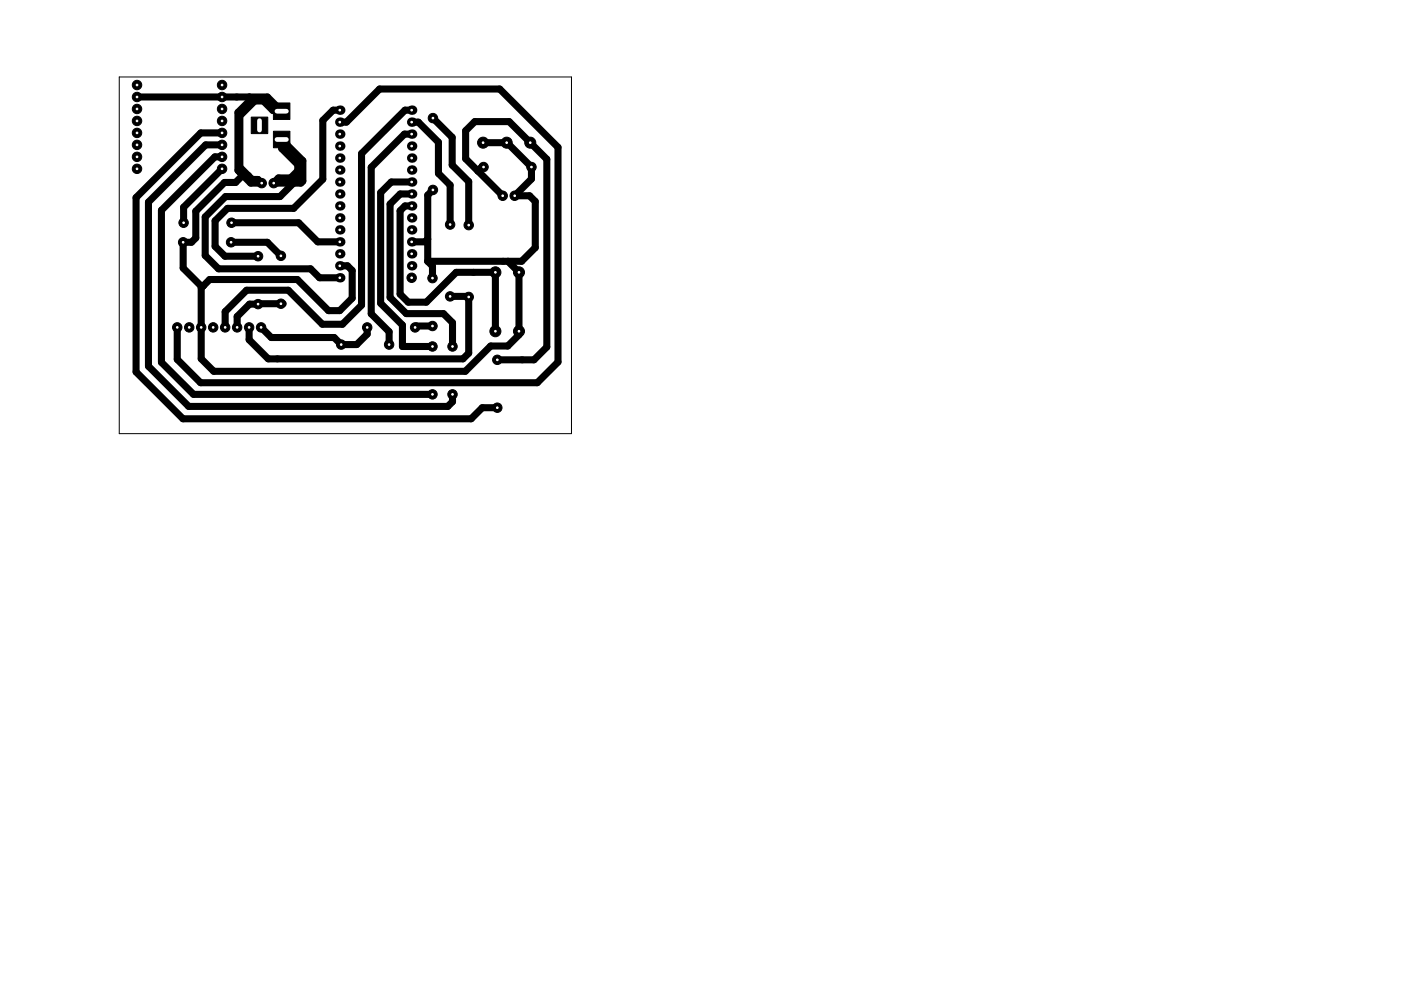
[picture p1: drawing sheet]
<svg xmlns="http://www.w3.org/2000/svg" width="297mm" height="210mm" viewBox="0 0 297 210" stroke-linecap="round" stroke-linejoin="round" font-family="sans-serif">
<path d="M25.3 16.3h95.9v75.7h-95.9z" fill="none" stroke="#000" stroke-width=".21"/>
<g fill="#000" stroke="#000" stroke-width=".21">
<path d="M53.3 24.8h3.5v3.5h-3.5zM58 27.8h3.5v3.5h-3.5zM58 21.8h3.5v3.5h-3.5z"/>
<circle cx="29" cy="18" r="1"/>
<circle cx="47.1" cy="18" r="1"/>
<circle cx="29" cy="25.7" r="1"/>
<circle cx="29" cy="23.1" r="1"/>
<circle cx="29" cy="30.7" r="1"/>
<circle cx="29" cy="33.3" r="1"/>
<circle cx="29" cy="20.6" r="1"/>
<circle cx="29" cy="28.2" r="1"/>
<circle cx="29" cy="35.8" r="1"/>
<circle cx="47.1" cy="20.6" r="1"/>
<circle cx="47.1" cy="25.7" r="1"/>
<circle cx="47.1" cy="30.7" r="1"/>
<circle cx="47.1" cy="28.2" r="1"/>
<circle cx="47.1" cy="23.1" r="1"/>
<circle cx="47.1" cy="33.3" r="1"/>
<circle cx="47.1" cy="35.8" r="1"/>
<circle cx="55.5" cy="38.9" r="1"/>
<circle cx="58" cy="38.9" r="1"/>
<circle cx="91.8" cy="25.1" r="1"/>
<circle cx="102.4" cy="30.3" r="1.17"/>
<circle cx="102.5" cy="35.4" r="1"/>
<circle cx="107.4" cy="30.3" r="1.17"/>
<circle cx="112.4" cy="30.3" r="1.17"/>
<circle cx="112.7" cy="35.4" r="1"/>
<circle cx="38.8" cy="51.4" r="1"/>
<circle cx="38.9" cy="47.3" r="1"/>
<circle cx="49" cy="51.4" r="1"/>
<circle cx="49.1" cy="47.3" r="1"/>
<circle cx="54.7" cy="54.4" r="1"/>
<circle cx="59.6" cy="54.3" r="1"/>
<circle cx="87.3" cy="58.9" r="1"/>
<circle cx="91.7" cy="59" r="1"/>
<circle cx="91.8" cy="40.3" r="1"/>
<circle cx="95.4" cy="47.6" r="1"/>
<circle cx="99.4" cy="47.8" r="1"/>
<circle cx="105" cy="57.8" r="1.17"/>
<circle cx="106.6" cy="41.5" r="1"/>
<circle cx="109.1" cy="41.5" r="1"/>
<circle cx="110" cy="57.8" r="1.17"/>
<circle cx="37.6" cy="69.5" r="1"/>
<circle cx="40.1" cy="69.5" r="1"/>
<circle cx="42.7" cy="69.5" r="1"/>
<circle cx="45.2" cy="69.5" r="1"/>
<circle cx="47.7" cy="69.5" r="1"/>
<circle cx="50.3" cy="69.5" r="1"/>
<circle cx="52.8" cy="69.5" r="1"/>
<circle cx="54.7" cy="64.5" r="1"/>
<circle cx="55.4" cy="69.5" r="1"/>
<circle cx="59.6" cy="64.4" r="1"/>
<circle cx="72.3" cy="73.1" r="1"/>
<circle cx="77.9" cy="69.5" r="1"/>
<circle cx="82.5" cy="73.1" r="1"/>
<circle cx="88" cy="69.5" r="1"/>
<circle cx="91.7" cy="69.2" r="1"/>
<circle cx="91.7" cy="73.5" r="1"/>
<circle cx="95.4" cy="62.9" r="1"/>
<circle cx="95.9" cy="73.5" r="1"/>
<circle cx="99.4" cy="63" r="1"/>
<circle cx="105" cy="70.3" r="1.17"/>
<circle cx="105.4" cy="76.3" r="1"/>
<circle cx="110" cy="70.3" r="1.17"/>
<circle cx="91.7" cy="83.7" r="1"/>
<circle cx="95.9" cy="83.7" r="1"/>
<circle cx="105.4" cy="86.5" r="1"/>
</g>
<g fill="#000">
<circle cx="72" cy="25.9" r="1"/>
<circle cx="72" cy="31" r="1"/>
<circle cx="72" cy="38.6" r="1"/>
<circle cx="72" cy="23.4" r="1"/>
<circle cx="72" cy="28.5" r="1"/>
<circle cx="72" cy="33.5" r="1"/>
<circle cx="72" cy="36.1" r="1"/>
<circle cx="87.3" cy="36.1" r="1"/>
<circle cx="87.3" cy="33.5" r="1"/>
<circle cx="87.3" cy="23.4" r="1"/>
<circle cx="87.3" cy="38.6" r="1"/>
<circle cx="87.3" cy="28.5" r="1"/>
<circle cx="87.3" cy="31" r="1"/>
<circle cx="87.3" cy="25.9" r="1"/>
<circle cx="72" cy="48.8" r="1"/>
<circle cx="72" cy="58.9" r="1"/>
<circle cx="72" cy="41.2" r="1"/>
<circle cx="72" cy="51.3" r="1"/>
<circle cx="72" cy="46.2" r="1"/>
<circle cx="72" cy="53.9" r="1"/>
<circle cx="72" cy="56.4" r="1"/>
<circle cx="72" cy="43.7" r="1"/>
<circle cx="87.3" cy="56.4" r="1"/>
<circle cx="87.3" cy="53.9" r="1"/>
<circle cx="87.3" cy="43.7" r="1"/>
<circle cx="87.3" cy="46.2" r="1"/>
<circle cx="87.3" cy="41.2" r="1"/>
<circle cx="87.3" cy="51.3" r="1"/>
<circle cx="87.3" cy="48.8" r="1"/>
</g>
<g fill="none" stroke="#000" stroke-width="1.5">
<path d="M29 20.6h27.7l3 3M47.1 35.8l-8.2 8.2v3.3M47.1 33.3h-1.5l-11.4 11.3v32.3l6.8 6.8h50.7M47.1 30.7h-3.5l-12.1 12.2v34.8l8.5 8.5h54.9l1-1v-1.5M47.1 28.2h-4.5l-13.8 13.7v37l10 10h61.1l2.4-2.4h3.1M52.7 37.3h-1.3l-1.5 1.4h-2.3l-6.1 6.1v5.7l-.9 .9h-1.8v5.5l3.8 3.7h.5M52.9 20.6v.8l-2.5 2.4v12.4l2.8 2.7h2.3l-.8-.8h-1.2l-2.6-2.6M59.6 23.4h-1.7l-2.1-2h-1.8l-3.1 3.2v12M63.1 36.2l-1.5 1.5h-2.6l-1 1.2h5.8l.4-.5v-4.3l-4.5-4.5v1.9l3.4 3.4v3l-3.7 3.8h-11.6l-4.3 4.3v8.2l2.8 2.8h19.5l1.9 1.9h4.3M72 25.9h1.5l7-7h25.4l12.4 12.3v45.6l-4.4 4.4h-71.4l-4.9-4.9v-6.8M72 23.4h-1.4l-2.2 2.2v12.4l-6.1 6.2h-14.1l-2.6 2.6v5.5l2.1 2.1h7M87.3 25.9h1.4l4.3 4.3v6.6l2.4 2.5v8.3"/>
<path d="M87.3 38.6h-4.3l-2.3 2.3v23.4l4.6 4.7v4.5h6.4M87.3 28.5h-1.5l-7.1 7v31.1l3.8 3.8v2.7M87.3 23.4h-1.4l-9.2 9.2v32.2l-4.1 4h-4.3l-7.2-7.2h-8.8l-4.6 4.5v3.4M91.8 25.1l4.1 4v5.9l3.5 3.5v9.3M102.1 35.4h.4M102.2 35.4l-.9 .9M102.4 30.3h5.1l5.2 5.1v2.6l-3.6 3.5h3.2l1.2 1.3v9.7l-2.9 2.9h-19.9M49 51.4h7.7l2.9 2.9M49.1 47.3h14.2l4.1 4h4.6M87.3 43.7h-1.4l-1.1 1v17.7l1.7 1.7h3.9l6.3-6.3h8.3v12.5M87.3 41.2h-2.4l-2.2 2.1v19.8l3.4 3.4h7.9l1.9 2v5M90.7 55.4l1 1v2.6"/>
<path d="M90.7 50.7l-.6 .6h-2.8M91.8 40.3l-1.1 1.1v14M106.6 41.5l-7.9-7.8v-6l2-1.9h7.3l7.9 8v39.8l-2.7 2.7h-7.8M107.7 55.4l2.3 2.4v13.2l-2.3 2.4h-3.7l-5.3 5.4h-53.4l-2.6-2.7v-15l1.7-1.8h18.6l6.6 6.6h2.4l2.7-2.6v-5.9l-1-1h-1.7M55.4 69.5l2.1 2.1h13.3l1.5 1.5h3.3l2.3-2.2v-1.4M60.1 64.4l-7.2 .1-2.6 2.7v2.3M91.7 69.2h-3.4l-.3 .3M95.4 62.9h3.9l.1 .1v11.9l-1.2 1.2h-41.3l-4.1-4v-2.6"/>
</g>
<g fill="#fff" stroke="#fff" stroke-width=".21">
<circle cx="105.4" cy="76.3" r=".17"/>
<circle cx="105.4" cy="86.5" r=".17"/>
<circle cx="87.3" cy="58.9" r=".17"/>
<circle cx="72" cy="25.9" r=".17"/>
<circle cx="87.3" cy="56.4" r=".17"/>
<circle cx="72" cy="28.5" r=".17"/>
<circle cx="87.3" cy="53.9" r=".17"/>
<circle cx="72" cy="31" r=".17"/>
<circle cx="87.3" cy="51.3" r=".17"/>
<circle cx="72" cy="33.5" r=".17"/>
<circle cx="87.3" cy="48.8" r=".17"/>
<circle cx="72" cy="36.1" r=".17"/>
<circle cx="87.3" cy="46.2" r=".17"/>
<circle cx="72" cy="38.6" r=".17"/>
<circle cx="87.3" cy="43.7" r=".17"/>
<circle cx="72" cy="41.2" r=".17"/>
<circle cx="87.3" cy="41.2" r=".17"/>
<circle cx="72" cy="43.7" r=".17"/>
<circle cx="87.3" cy="38.6" r=".17"/>
<circle cx="72" cy="46.2" r=".17"/>
<circle cx="87.3" cy="36.1" r=".17"/>
<circle cx="72" cy="48.8" r=".17"/>
<circle cx="87.3" cy="33.5" r=".17"/>
<circle cx="72" cy="51.3" r=".17"/>
<circle cx="87.3" cy="31" r=".17"/>
<circle cx="72" cy="53.9" r=".17"/>
<circle cx="87.3" cy="28.5" r=".17"/>
<circle cx="72" cy="56.4" r=".17"/>
<circle cx="87.3" cy="25.9" r=".17"/>
<circle cx="72" cy="58.9" r=".17"/>
<circle cx="87.3" cy="23.4" r=".17"/>
<circle cx="72" cy="23.4" r=".17"/>
<circle cx="87.3" cy="61.5" r=".17"/>
<circle cx="72" cy="61.5" r=".17"/>
<circle cx="72" cy="20.8" r=".17"/>
<circle cx="87.3" cy="20.8" r=".17"/>
<circle cx="95.4" cy="47.6" r=".17"/>
<circle cx="95.4" cy="62.9" r=".17"/>
<circle cx="58" cy="38.9" r=".17"/>
<circle cx="55.5" cy="38.9" r=".17"/>
<circle cx="49.1" cy="47.3" r=".17"/>
<circle cx="38.9" cy="47.3" r=".17"/>
<circle cx="91.7" cy="73.5" r=".17"/>
<circle cx="91.7" cy="83.7" r=".17"/>
<circle cx="95.9" cy="73.5" r=".17"/>
<circle cx="95.9" cy="83.7" r=".17"/>
<circle cx="29" cy="18" r=".17"/>
<circle cx="47.1" cy="18" r=".17"/>
<circle cx="29" cy="35.8" r=".17"/>
<circle cx="47.1" cy="35.8" r=".17"/>
<circle cx="29" cy="20.6" r=".17"/>
<circle cx="47.1" cy="20.6" r=".17"/>
<circle cx="29" cy="33.3" r=".17"/>
<circle cx="47.1" cy="33.3" r=".17"/>
<circle cx="29" cy="23.1" r=".17"/>
<circle cx="29" cy="30.7" r=".17"/>
<circle cx="47.1" cy="30.7" r=".17"/>
<circle cx="47.1" cy="23.1" r=".17"/>
<circle cx="29" cy="25.7" r=".17"/>
<circle cx="29" cy="28.2" r=".17"/>
<circle cx="47.1" cy="25.7" r=".17"/>
<circle cx="47.1" cy="28.2" r=".17"/>
<circle cx="99.4" cy="63" r=".17"/>
<circle cx="99.4" cy="47.8" r=".17"/>
<circle cx="91.8" cy="25.1" r=".17"/>
<circle cx="91.8" cy="40.3" r=".17"/>
<circle cx="77.9" cy="69.5" r=".17"/>
<circle cx="88" cy="69.5" r=".17"/>
<circle cx="82.5" cy="73.1" r=".17"/>
<circle cx="72.3" cy="73.1" r=".17"/>
<circle cx="91.7" cy="69.2" r=".17"/>
<circle cx="91.7" cy="59" r=".17"/>
<circle cx="54.7" cy="54.4" r=".17"/>
<circle cx="54.7" cy="64.5" r=".17"/>
<circle cx="59.6" cy="64.4" r=".17"/>
<circle cx="59.6" cy="54.3" r=".17"/>
<circle cx="49" cy="51.4" r=".17"/>
<circle cx="38.8" cy="51.4" r=".17"/>
<circle cx="112.7" cy="35.4" r=".17"/>
<circle cx="102.5" cy="35.4" r=".17"/>
<circle cx="37.6" cy="69.5" r=".17"/>
<circle cx="40.1" cy="69.5" r=".17"/>
<circle cx="42.7" cy="69.5" r=".17"/>
<circle cx="45.2" cy="69.5" r=".17"/>
<circle cx="47.7" cy="69.5" r=".17"/>
<circle cx="50.3" cy="69.5" r=".17"/>
<circle cx="52.8" cy="69.5" r=".17"/>
<circle cx="55.4" cy="69.5" r=".17"/>
<circle cx="106.6" cy="41.5" r=".17"/>
<circle cx="109.1" cy="41.5" r=".17"/>
<circle cx="105" cy="57.8" r=".18"/>
<circle cx="110" cy="57.8" r=".18"/>
<circle cx="105" cy="70.3" r=".17"/>
<circle cx="110" cy="70.3" r=".17"/>
<circle cx="102.4" cy="30.3" r=".17"/>
<circle cx="107.4" cy="30.3" r=".17"/>
<circle cx="112.4" cy="30.3" r=".17"/>
</g>
<path d="M55 25.6v2M58.7 29.6h2M58.7 23.6h2" fill="none" stroke="#fff" stroke-width="1"/>
</svg>
